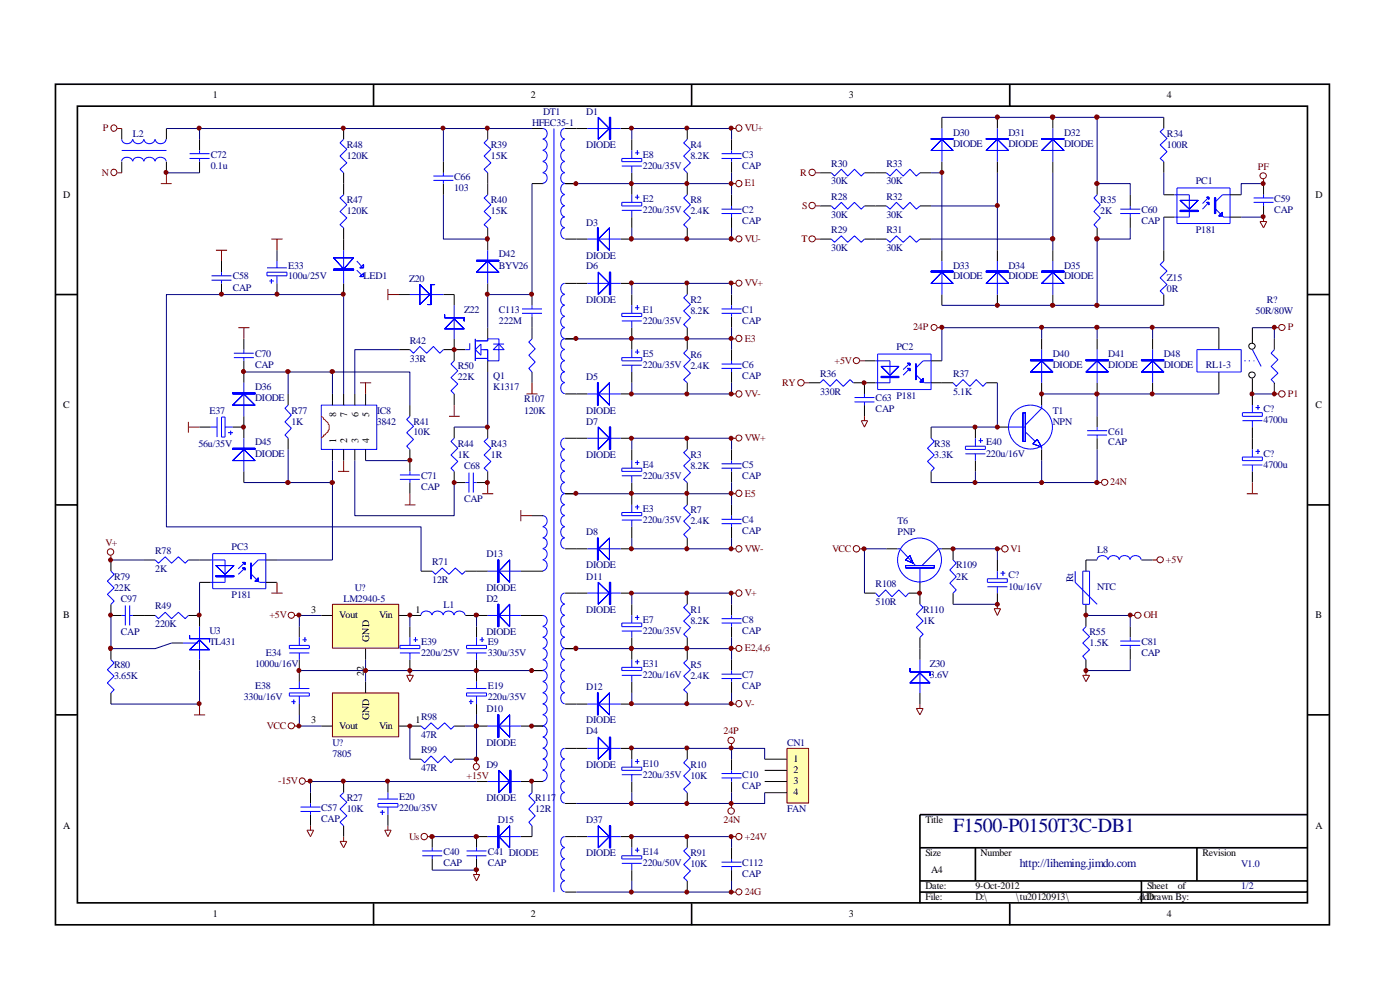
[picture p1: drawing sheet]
<svg xmlns="http://www.w3.org/2000/svg" width="297mm" height="210mm" viewBox="0 0 297 210" stroke-linecap="round" stroke-linejoin="round" font-family="sans-serif">
<defs><g id="words">
<text font-size="4.2" fill="#000080" x="202.2" y="176.4">F1500-P0150T3C-DB1</text>
<text font-size="2.5" fill="#000080" x="216.3" y="183.9">http://liheming.jimdo.com</text>
<g font-size="2.1">
<text x="45.1" y="20.8">1</text>
<text x="112.6" y="20.8">2</text>
<text x="180.1" y="20.8">3</text>
<text x="247.6" y="20.8">4</text>
<text x="13.4" y="41.9">D</text>
<text x="279.1" y="41.9">D</text>
<text x="13.4" y="86.5">C</text>
<text x="71.3" y="88.5" transform="rotate(-90 71.3 88.5)">8</text>
<text x="73.7" y="88.5" transform="rotate(-90 73.7 88.5)">7</text>
<text x="76" y="88.5" transform="rotate(-90 76 88.5)">6</text>
<text x="78.3" y="88.5" transform="rotate(-90 78.3 88.5)">5</text>
<text x="279.1" y="86.5">C</text>
<text x="71.3" y="93.9" transform="rotate(-90 71.3 93.9)">1</text>
<text x="73.7" y="93.9" transform="rotate(-90 73.7 93.9)">2</text>
<text x="76" y="93.9" transform="rotate(-90 76 93.9)">3</text>
<text x="78.3" y="93.9" transform="rotate(-90 78.3 93.9)">4</text>
<text x="13.4" y="131.1">B</text>
<text x="66" y="130">3</text>
<text x="72" y="131.1">Vout</text>
<text x="80.4" y="131.1">Vin</text>
<text x="88.1" y="130">1</text>
<text x="279.1" y="131.1">B</text>
<text x="78.3" y="136.1" transform="rotate(-90 78.3 136.1)">GND</text>
<text x="77.2" y="143.4" transform="rotate(-90 77.2 143.4)">2</text>
<text x="77.2" y="142.2" transform="rotate(-90 77.2 142.2)">2</text>
<text x="66" y="153.4">3</text>
<text x="72" y="154.6">Vout</text>
<text x="78.3" y="152.8" transform="rotate(-90 78.3 152.8)">GND</text>
<text x="80.4" y="154.6">Vin</text>
<text x="88.1" y="153.4">1</text>
<text x="168.3" y="161.6">1</text>
<text x="168.3" y="164">2</text>
<text x="168.3" y="166.4">3</text>
<text x="168.3" y="168.7">4</text>
<text x="13.4" y="175.8">A</text>
<text x="196.3" y="174.6">Title</text>
<text x="279.1" y="175.8">A</text>
<text x="196.3" y="181.6">Size</text>
<text x="197.5" y="185.2">A4</text>
<text x="208" y="181.6">Number</text>
<text x="255.1" y="181.6">Revision</text>
<text x="196.3" y="188.6">Date:</text>
<text x="196.3" y="191">File:</text>
<text x="206.9" y="188.6">9-Oct-2012</text>
<text x="206.9" y="191">D:\</text>
<text x="215.6" y="191">\tu20120913\</text>
<text x="241.2" y="191">.ddDrawn By:</text>
<text x="243.3" y="188.6">Sheet</text>
<text x="243.8" y="191">b</text>
<text x="249.9" y="188.6">of</text>
<text x="45.1" y="194.6">1</text>
<text x="112.6" y="194.6">2</text>
<text x="180.1" y="194.6">3</text>
<text x="247.6" y="194.6">4</text>
</g>
<g font-size="2.1" fill="#800000">
<text x="21.8" y="27.9">P</text>
<text x="158" y="27.9">VU+</text>
<text x="21.6" y="37.3">N</text>
<text x="158" y="39.5">E1</text>
<text x="169.8" y="37.3">R</text>
<text x="266.9" y="36.1">PF</text>
<text x="170.2" y="44.3">S</text>
<text x="158" y="51.3">VU-</text>
<text x="170" y="51.3">T</text>
<text x="158" y="60.7">VV+</text>
<text x="193.7" y="70.1">24P</text>
<text x="273.2" y="70.1">P</text>
<text x="158" y="72.5">E3</text>
<text x="177" y="77.1">+5V</text>
<text x="165.9" y="81.9">RY</text>
<text x="158" y="84.2">VV-</text>
<text x="273.2" y="84.2">P1</text>
<text x="158" y="93.6">VW+</text>
<text x="158" y="105.3">E5</text>
<text x="235.5" y="103">24N</text>
<text x="22.4" y="115.9">V+</text>
<text x="158" y="117.1">VW-</text>
<text x="176.5" y="117.1">VCC</text>
<text x="214.4" y="117.1">V1</text>
<text x="247.3" y="119.4">+5V</text>
<text x="57.1" y="131.1">+5V</text>
<text x="158" y="126.5">V+</text>
<text x="242.7" y="131.1">OH</text>
<text x="158" y="138.2">E2,4,6</text>
<text x="158" y="149.9">V-</text>
<text x="56.6" y="154.6">VCC</text>
<text x="153.5" y="155.8">24P</text>
<text x="59" y="166.4">-15V</text>
<text x="99" y="165.2">+15V</text>
<text x="86.8" y="178.1">Us</text>
<text x="153.5" y="174.6">24N</text>
<text x="158" y="178.1">+24V</text>
<text x="158" y="189.8">24G</text>
</g>
<g font-size="2.1" fill="#000080">
<text x="28.2" y="29">L2</text>
<text x="112.9" y="26.7">HFEC35-1</text>
<text x="115.2" y="24.3">DT1</text>
<text x="124.4" y="24.3">D1</text>
<text x="202.2" y="28.8">D30</text>
<text x="214" y="28.8">D31</text>
<text x="225.7" y="28.8">D32</text>
<text x="247.6" y="29">R34</text>
<text x="44.7" y="33.4">C72</text>
<text x="44.7" y="35.8">0.1u</text>
<text x="73.6" y="31.3">R48</text>
<text x="73.6" y="33.7">120K</text>
<text x="104.1" y="31.3">R39</text>
<text x="104.1" y="33.7">15K</text>
<text x="124.4" y="31.3">DIODE</text>
<text x="136.4" y="33.4">E8</text>
<text x="136.4" y="35.8">220u/35V</text>
<text x="146.5" y="31.3">R4</text>
<text x="146.5" y="33.7">8.2K</text>
<text x="157.5" y="33.4">C3</text>
<text x="157.5" y="35.8">CAP</text>
<text x="176.4" y="35.4">R30</text>
<text x="188" y="35.4">R33</text>
<text x="202.2" y="31.2">DIODE</text>
<text x="214" y="31.2">DIODE</text>
<text x="225.7" y="31.2">DIODE</text>
<text x="247.6" y="31.3">100R</text>
<text x="96.4" y="38.2">C66</text>
<text x="96.4" y="40.6">103</text>
<text x="176.4" y="39.1">30K</text>
<text x="188" y="39.1">30K</text>
<text x="253.7" y="39.1">PC1</text>
<text x="73.6" y="43.1">R47</text>
<text x="73.6" y="45.5">120K</text>
<text x="104.1" y="43.1">R40</text>
<text x="104.1" y="45.5">15K</text>
<text x="124.4" y="47.8">D3</text>
<text x="136.4" y="42.8">E2</text>
<text x="136.4" y="45.2">220u/35V</text>
<text x="146.5" y="43.1">R8</text>
<text x="146.5" y="45.5">2.4K</text>
<text x="157.5" y="45.2">C2</text>
<text x="157.5" y="47.6">CAP</text>
<text x="176.4" y="42.4">R28</text>
<text x="176.4" y="46.1">30K</text>
<text x="188" y="42.4">R32</text>
<text x="188" y="46.1">30K</text>
<text x="233.4" y="43.1">R35</text>
<text x="233.4" y="45.5">2K</text>
<text x="242.1" y="45.2">C60</text>
<text x="242.1" y="47.6">CAP</text>
<text x="270.3" y="42.8">C59</text>
<text x="270.3" y="45.2">CAP</text>
<text x="176.4" y="49.4">R29</text>
<text x="176.4" y="53.2">30K</text>
<text x="188" y="49.4">R31</text>
<text x="188" y="53.2">30K</text>
<text x="253.7" y="49.4">P181</text>
<text x="49.4" y="59.3">C58</text>
<text x="61.1" y="57">E33</text>
<text x="61.1" y="59.3">100u/25V</text>
<text x="77.1" y="59.3">LED1</text>
<text x="86.8" y="59.8">Z20</text>
<text x="105.8" y="54.6">D42</text>
<text x="105.8" y="57">BYV26</text>
<text x="124.4" y="54.9">DIODE</text>
<text x="124.4" y="57.1">D6</text>
<text x="202.2" y="57">D33</text>
<text x="202.2" y="59.3">DIODE</text>
<text x="214" y="57">D34</text>
<text x="214" y="59.3">DIODE</text>
<text x="225.7" y="57">D35</text>
<text x="225.7" y="59.3">DIODE</text>
<text x="247.6" y="59.5">Z15</text>
<text x="49.4" y="61.6">CAP</text>
<text x="124.4" y="64.3">DIODE</text>
<text x="146.5" y="64.3">R2</text>
<text x="247.6" y="61.9">0R</text>
<text x="268.7" y="64.3">R?</text>
<text x="98.5" y="66.4">Z22</text>
<text x="105.8" y="66.4">C113</text>
<text x="105.8" y="68.7">222M</text>
<text x="136.4" y="66.4">E1</text>
<text x="136.4" y="68.7">220u/35V</text>
<text x="146.5" y="66.5">8.2K</text>
<text x="157.5" y="66.4">C1</text>
<text x="157.5" y="68.7">CAP</text>
<text x="266.4" y="66.5">50R/80W</text>
<text x="54.1" y="75.8">C70</text>
<text x="87" y="72.9">R42</text>
<text x="87" y="76.7">33R</text>
<text x="136.4" y="75.8">E5</text>
<text x="146.5" y="75.9">R6</text>
<text x="190.2" y="74.3">PC2</text>
<text x="223.4" y="75.8">D40</text>
<text x="235.1" y="75.8">D41</text>
<text x="246.9" y="75.8">D48</text>
<text x="54.1" y="78.1">CAP</text>
<text x="54.1" y="82.8">D36</text>
<text x="97.1" y="78.3">R50</text>
<text x="97.1" y="80.7">22K</text>
<text x="104.6" y="80.4">Q1</text>
<text x="104.6" y="82.8">K1317</text>
<text x="124.4" y="80.7">D5</text>
<text x="136.4" y="78.1">220u/35V</text>
<text x="146.5" y="78.3">2.4K</text>
<text x="157.5" y="78.1">C6</text>
<text x="157.5" y="80.4">CAP</text>
<text x="174" y="79.9">R36</text>
<text x="174" y="83.7">330R</text>
<text x="202.2" y="79.9">R37</text>
<text x="202.2" y="83.7">5.1K</text>
<text x="223.4" y="78.1">DIODE</text>
<text x="235.1" y="78.1">DIODE</text>
<text x="246.9" y="78.1">DIODE</text>
<text x="255.8" y="78.1">RL1-3</text>
<text x="44.4" y="87.7">E37</text>
<text x="54.1" y="85.1">DIODE</text>
<text x="61.8" y="87.7">R77</text>
<text x="79.9" y="87.7">IC8</text>
<text x="111.2" y="85.3">R107</text>
<text x="111.2" y="87.7">120K</text>
<text x="124.4" y="87.7">DIODE</text>
<text x="185.8" y="85.1">C63 P181</text>
<text x="185.8" y="87.5">CAP</text>
<text x="223.4" y="87.7">T1</text>
<text x="268.1" y="87.5">C?</text>
<text x="268.1" y="89.8">4700u</text>
<text x="42.1" y="94.7">56u/35V</text>
<text x="54.1" y="94.5">D45</text>
<text x="61.8" y="90.1">1K</text>
<text x="79.9" y="90.1">3842</text>
<text x="87.7" y="90.1">R41</text>
<text x="87.7" y="92.4">10K</text>
<text x="97.1" y="94.7">R44</text>
<text x="104.1" y="94.7">R43</text>
<text x="124.4" y="90.1">D7</text>
<text x="198.2" y="94.7">R38</text>
<text x="209.2" y="94.5">E40</text>
<text x="223.4" y="90.1">NPN</text>
<text x="235.1" y="92.2">C61</text>
<text x="235.1" y="94.5">CAP</text>
<text x="54.1" y="96.9">DIODE</text>
<text x="89.3" y="101.6">C71</text>
<text x="97.1" y="97.1">1K</text>
<text x="98.5" y="99.5">C68</text>
<text x="104.1" y="97.1">1R</text>
<text x="124.4" y="97.1">DIODE</text>
<text x="136.4" y="99.2">E4</text>
<text x="136.4" y="101.6">220u/35V</text>
<text x="146.5" y="97.1">R3</text>
<text x="146.5" y="99.5">8.2K</text>
<text x="157.5" y="99.2">C5</text>
<text x="157.5" y="101.6">CAP</text>
<text x="198.2" y="97.1">3.3K</text>
<text x="209.2" y="96.9">220u/16V</text>
<text x="268.1" y="96.9">C?</text>
<text x="268.1" y="99.2">4700u</text>
<text x="89.3" y="103.9">CAP</text>
<text x="98.5" y="106.5">CAP</text>
<text x="124.4" y="113.5">D8</text>
<text x="136.4" y="108.6">E3</text>
<text x="136.4" y="110.9">220u/35V</text>
<text x="146.5" y="108.9">R7</text>
<text x="146.5" y="111.2">2.4K</text>
<text x="157.5" y="110.9">C4</text>
<text x="157.5" y="113.3">CAP</text>
<text x="190.4" y="111.2">T6</text>
<text x="190.4" y="113.5">PNP</text>
<text x="32.9" y="117.5">R78</text>
<text x="49.1" y="116.6">PC3</text>
<text x="91.7" y="119.9">R71</text>
<text x="103.2" y="118.2">D13</text>
<text x="232.7" y="117.3">L8</text>
<text x="24.2" y="122.9">R79</text>
<text x="24.2" y="125.3">22K</text>
<text x="32.9" y="121.2">2K</text>
<text x="75.3" y="125.3">U?</text>
<text x="91.7" y="123.6">12R</text>
<text x="103.2" y="125.3">DIODE</text>
<text x="124.4" y="120.6">DIODE</text>
<text x="124.4" y="122.9">D11</text>
<text x="185.8" y="124.5">R108</text>
<text x="202.9" y="120.6">R109</text>
<text x="202.9" y="122.9">2K</text>
<text x="214" y="122.7">C?</text>
<text x="214" y="125.1">10u/16V</text>
<text x="227.7" y="123.5" transform="rotate(-90 227.7 123.5)">Rt</text>
<text x="232.7" y="125.1">NTC</text>
<text x="25.7" y="127.6">C97</text>
<text x="32.9" y="129.3">R49</text>
<text x="49.1" y="126.9">P181</text>
<text x="72.9" y="127.6">LM2940-5</text>
<text x="94.1" y="129">L1</text>
<text x="103.2" y="127.6">D2</text>
<text x="124.4" y="130">DIODE</text>
<text x="146.5" y="130">R1</text>
<text x="185.8" y="128.4">510R</text>
<text x="195.8" y="130">R110</text>
<text x="25.7" y="134.7">CAP</text>
<text x="32.9" y="133">220K</text>
<text x="44.4" y="134.5">U3</text>
<text x="44.4" y="136.8">TL431</text>
<text x="89.3" y="136.8">E39</text>
<text x="103.2" y="134.7">DIODE</text>
<text x="103.5" y="136.8">E9</text>
<text x="136.4" y="132.1">E7</text>
<text x="136.4" y="134.5">220u/35V</text>
<text x="146.5" y="132.3">8.2K</text>
<text x="157.5" y="132.1">C8</text>
<text x="157.5" y="134.5">CAP</text>
<text x="195.8" y="132.3">1K</text>
<text x="231.1" y="134.7">R55</text>
<text x="231.1" y="137">1.5K</text>
<text x="242.1" y="136.8">C81</text>
<text x="24.2" y="141.7">R80</text>
<text x="54.1" y="141.5">1000u/16V</text>
<text x="56.4" y="139.1">E34</text>
<text x="89.3" y="139.1">220u/25V</text>
<text x="103.5" y="139.1">330u/35V</text>
<text x="136.4" y="141.5">E31</text>
<text x="136.4" y="143.8">220u/16V</text>
<text x="146.5" y="141.7">R5</text>
<text x="157.5" y="143.8">C7</text>
<text x="197.3" y="141.5">Z30</text>
<text x="197.3" y="143.8">3.6V</text>
<text x="242.1" y="139.1">CAP</text>
<text x="24.2" y="144">3.65K</text>
<text x="51.7" y="148.5">330u/16V</text>
<text x="54.1" y="146.1">E38</text>
<text x="103.5" y="146.1">E19</text>
<text x="103.5" y="148.5">220u/35V</text>
<text x="124.4" y="146.4">D12</text>
<text x="146.5" y="144">2.4K</text>
<text x="157.5" y="146.1">CAP</text>
<text x="89.3" y="152.7">R98</text>
<text x="103.2" y="151.1">D10</text>
<text x="124.4" y="153.4">DIODE</text>
<text x="124.4" y="155.8">D4</text>
<text x="70.5" y="158.2">U?</text>
<text x="70.5" y="160.5">7805</text>
<text x="89.3" y="156.5">47R</text>
<text x="89.3" y="159.8">R99</text>
<text x="103.2" y="158.2">DIODE</text>
<text x="167" y="158.2">CN1</text>
<text x="89.3" y="163.6">47R</text>
<text x="103.2" y="162.8">D9</text>
<text x="124.4" y="162.8">DIODE</text>
<text x="136.4" y="162.6">E10</text>
<text x="136.4" y="164.9">220u/35V</text>
<text x="146.5" y="162.8">R10</text>
<text x="146.5" y="165.2">10K</text>
<text x="157.5" y="164.9">C10</text>
<text x="157.5" y="167.3">CAP</text>
<text x="68.2" y="172">C57</text>
<text x="73.6" y="169.9">R27</text>
<text x="73.6" y="172.2">10K</text>
<text x="84.7" y="169.7">E20</text>
<text x="84.7" y="172">220u/35V</text>
<text x="103.2" y="169.9">DIODE</text>
<text x="113.5" y="169.9">R117</text>
<text x="113.5" y="172.2">12R</text>
<text x="167" y="172.2">FAN</text>
<text x="68.2" y="174.3">CAP</text>
<text x="105.6" y="174.6">D15</text>
<text x="124.4" y="174.6">D37</text>
<text x="94.1" y="181.4">C40</text>
<text x="94.1" y="183.7">CAP</text>
<text x="103.5" y="181.4">C41 DIODE</text>
<text x="103.5" y="183.7">CAP</text>
<text x="124.4" y="181.6">DIODE</text>
<text x="136.4" y="181.4">E14</text>
<text x="136.4" y="183.7">220u/50V</text>
<text x="146.5" y="181.6">R91</text>
<text x="146.5" y="184">10K</text>
<text x="157.5" y="183.7">C112</text>
<text x="263.3" y="184">V1.0</text>
<text x="157.5" y="186.1">CAP</text>
<text x="263.3" y="188.6">1/2</text>
</g>
</g></defs>
<g fill="none" stroke="#000" stroke-width=".35">
<path d="M11.8 17.9h270.2v178.3h-270.2zM79.2 17.9v4.6M146.7 17.9v4.6M214.2 17.9v4.6M16.4 22.5h261v169h-261zM11.8 62.5h4.6M277.5 62.5h4.6M11.8 107.1h4.6M277.5 107.1h4.6M11.8 151.6h4.6M277.5 151.6h4.6M195.2 179.8h82.3"/>
<path d="M206.9 179.8v7.1M253.9 179.8v7.1M277.5 172.8h-82.3v18.8M79.2 191.6v4.7M146.7 191.6v4.7M195.2 186.9h82.3M195.2 189.2h82.3M214.2 191.6v4.7M242.1 186.9v4.7"/>
</g>
<g fill="none" stroke="#000" stroke-width=".21">
<path d="M25.8 27.3v2.2M25.8 34.3v2.4M35.3 27.3v2.2M35.3 34.3v2.4M42.3 29.5v2.4M42.3 34.3v2.4M72.9 27.3v2.2M72.9 36.7v4.6M94.1 34.3v2.4M94.1 38.9v2.4M103.5 27.3v2.2M103.5 36.7v4.6"/>
<path d="M112.9 38.9h2.3M112.9 27.3h2.3M119.9 38.9h2.4M119.9 27.3h4.7M131.7 27.3h2.3M134 29.5v2.4M134 36.7v4.6M145.8 27.3v2.2M145.8 36.7v4.6M155.2 29.5v2.4M155.2 34.3v2.4M47 55.4v2.3"/>
<path d="M58.8 53.1v2.3M72.9 48.3v4.8M103.5 48.3v4.8M119.9 50.7h4.7M131.7 50.7h2.3M134 46.1v2.2M145.8 48.3v2.4M155.2 41.3v2.4M155.2 46.1v2.2M47 60.1v2.4M51.7 71.9v2.3M51.7 76.5v4.7"/>
<path d="M58.8 60.1v2.4M72.9 60.1v2.4M84.7 74.2h2.3M84.7 62.5h2.3M94.1 74.2h4.6M94.1 62.5h2.3v2.3M96.4 71.9v4.6M103.5 60.1v2.4M103.5 69.5v2.4M103.5 76.5v2.4M119.9 60.1h4.7M119.9 71.9h2.4"/>
<path d="M131.7 60.1h2.3M134 62.5v2.3M134 69.5v4.7M134 78.9v2.3M145.8 60.1v2.4M145.8 69.5v4.7M155.2 62.5v2.3M155.2 67.1v2.4M155.2 74.2v2.3M155.2 78.9v2.3M42.3 90.6h2.4M49.4 90.6h2.3"/>
<path d="M51.7 88.3v4.7M51.7 100v2.4M61.1 83.6v2.3M61.1 93v2.3M70.5 83.6v2.3M70.5 95.3v2.4M72.9 83.6v2.3M72.9 95.3v2.4M75.3 83.6v2.3M75.3 95.3v2.4M77.6 83.6v2.3M77.6 95.3v2.4"/>
<path d="M87 85.9v2.4M87 95.3v4.7M96.4 83.6v2.3M96.4 90.6v2.4M96.4 100v2.4h2.3M103.5 90.6v2.4M103.5 100v2.4h-2.4M119.9 83.6h4.7M119.9 93h4.7M131.7 83.6h2.3M131.7 93h2.3M134 95.3v2.4"/>
<path d="M145.8 81.2v2.4M145.8 93v2.3M155.2 95.3v2.4M155.2 100v2.4M23.5 118.8v2.4M30.6 118.8h2.3M40 118.8h4.7M56.4 118.8h2.4M87 102.4v2.3M112.9 109.4h2.3M119.9 104.7h2.4M119.9 116.4h4.7"/>
<path d="M131.7 116.4h2.3M134 102.4v4.7M134 111.8v2.3M145.8 102.4v4.7M145.8 114.1v2.3M155.2 107.1v2.3M155.2 111.8v2.3M23.5 128.2v2.4h2.3M23.5 137.6v2.4M28.2 130.6h4.7M36.4 136.4h2.4M40 130.6h2.3v2.3"/>
<path d="M42.3 140v2.2M42.3 123.5h2.4M56.4 123.5h2.4M87 130.6h2.3M89.3 121.2h2.4M98.7 121.2h4.8M98.7 130.6h4.8M110.5 121.2h4.7M110.5 130.6h4.7M119.9 125.8h4.7M119.9 137.6h2.4M131.7 125.8h2.3"/>
<path d="M134 128.2v2.4M134 135.2v4.8M145.8 125.8v2.4M145.8 135.2v4.8M155.2 128.2v2.4M155.2 132.9v2.3M155.2 140v2.2M23.5 147v2.4M101.1 154h2.4M110.5 154h4.7M112.9 142.2h2.3M119.9 158.7h4.7"/>
<path d="M119.9 149.4h4.7M131.7 158.7h2.3M131.7 149.4h2.3M134 144.6v2.4M145.8 147v2.4M155.2 144.6v2.4M101.1 177.5h2.4M101.1 165.8h2.4M110.5 177.5h2.4M110.5 165.8h4.7M119.9 177.5h4.7M119.9 170.4h2.4"/>
<path d="M131.7 177.5h2.3M119.9 189.2h2.4"/>
</g>
<g fill="none" stroke="#00f" stroke-width=".21">
<path d="M25.8 34.2a1.19 1.19 0 0 1 1.2-.8 1.19 1.19 0 0 1 1.1 .8M25.8 29.5a1.17 1.17 0 0 0 1.2 1 1.17 1.17 0 0 0 1.1-1M25.8 31.9h9.5M28.2 34.2a1.19 1.19 0 0 1 1.1-.8 1.19 1.19 0 0 1 1.2 .8M28.2 29.5a1.17 1.17 0 0 0 1.1 1 1.17 1.17 0 0 0 1.2-1M30.6 34.2a1.19 1.19 0 0 1 1.1-.8 1.19 1.19 0 0 1 1.2 .8M30.6 29.5a1.17 1.17 0 0 0 1.1 1 1.17 1.17 0 0 0 1.2-1M32.9 34.2a1.19 1.19 0 0 1 1.2-.8 1.19 1.19 0 0 1 1.1 .8M32.9 29.5a1.17 1.17 0 0 0 1.2 1 1.17 1.17 0 0 0 1.1-1M40.2 32.6h4.2M40.2 33.6h4.2M42.3 31.9v.7"/>
<path d="M42.3 33.6v.7M72.9 29.5l-.8 .8 1.5 1.4-1.5 1.4 1.5 1.4-1.5 1.4 .8 .8M91.9 37.3h4.3M91.9 38.3h4.3M94.1 36.7v.6M94.1 38.3v.6M103.5 29.5l-.8 .8 1.4 1.4-1.4 1.4 1.4 1.4-1.4 1.4 .8 .8M115.1 36.7a1.11 1.11 0 0 1 1 1.1 1.11 1.11 0 0 1-1 1.1M115.1 34.3a1.17 1.17 0 0 1 1 1.1 1.17 1.17 0 0 1-1 1.2M115.1 31.9a1.17 1.17 0 0 1 1 1.2 1.17 1.17 0 0 1-1 1.1M115.1 29.5a1.17 1.17 0 0 1 1 1.2 1.17 1.17 0 0 1-1 1.1M115.1 27.3a1.11 1.11 0 0 1 1 1.1 1.11 1.11 0 0 1-1 1.1"/>
<path d="M117.5 27.3v161.9M119.8 27.3a1.14 1.14 0 0 0-.8 1.1 1.14 1.14 0 0 0 .8 1.1M119.8 29.5a1.19 1.19 0 0 0-.8 1.2 1.19 1.19 0 0 0 .8 1.1M119.8 31.9a1.19 1.19 0 0 0-.8 1.2 1.19 1.19 0 0 0 .8 1.1M119.8 34.3a1.19 1.19 0 0 0-.8 1.1 1.19 1.19 0 0 0 .8 1.2M119.8 36.7a1.14 1.14 0 0 0-.8 1.1 1.14 1.14 0 0 0 .8 1.1M119.8 38.9a1.19 1.19 0 0 0-.8 1.2 1.19 1.19 0 0 0 .8 1.1M124.6 27.3h7.1M131.9 33.6h4.2v.7h-4.2zM131.9 35.2h4.2M134 31.9v1.7M134 35.2v1.5"/>
<path d="M134.7 32.4h.9M135.2 31.9v1M145.8 29.5l-.8 .8 1.5 1.4-1.5 1.4 1.5 1.4-1.5 1.4 .8 .8M153.1 32.6h4.2M153.1 33.6h4.2M155.2 31.9v.7M155.2 33.6v.7M44.9 58.5h4.2M44.9 59.4h4.2M47 57.7v.8M47 59.4v.7M56.6 57.7h4.3v.8h-4.3z"/>
<path d="M56.6 56.8h4.3M57.1 59.6h1M57.6 59.2v.9M58.8 55.4v1.4M58.8 58.5v1.6M72.9 41.3l-.8 .7 1.5 1.4-1.5 1.5 1.5 1.3-1.5 1.5 .8 .6M72.9 53.1v7M75.7 57.3l.9 1M75.7 55.4l.9 1M103.5 41.3l-.8 .7 1.4 1.4-1.4 1.5 1.4 1.3-1.4 1.5 .8 .6M103.5 53.1v7M119.8 41.3a1.19 1.19 0 0 0-.8 1.2 1.19 1.19 0 0 0 .8 1.1"/>
<path d="M119.8 43.7a1.19 1.19 0 0 0-.8 1.1 1.19 1.19 0 0 0 .8 1.2M119.8 46.1a1.14 1.14 0 0 0-.8 1.1 1.14 1.14 0 0 0 .8 1.1M119.8 48.3a1.19 1.19 0 0 0-.8 1.2 1.19 1.19 0 0 0 .8 1.1M124.6 50.7h7.1M131.9 42.9h4.2v.8h-4.2zM131.9 44.6h4.2M134 41.3v1.6M134 44.6v1.5M134.7 41.8h.9M135.2 41.3v.9M145.8 41.3l-.8 .7 1.5 1.4-1.5 1.5 1.5 1.3-1.5 1.5 .8 .6M153.1 44.4h4.2"/>
<path d="M153.1 45.3h4.2M155.2 43.7v.7M155.2 45.3v.8M49.6 74.9h4.2M49.6 75.9h4.2M51.7 74.2v.7M51.7 75.9v.6M87 74.2l.7 .7 1.4-1.4 1.4 1.4 1.4-1.4 1.4 1.4 .8-.7M87 62.5h7.1M96.4 76.5l-.7 .7 1.4 1.5-1.4 1.4 1.4 1.3-1.4 1.5 .7 .7M96.4 64.8v7.1M99.7 72.8v1.4h-1"/>
<path d="M100.8 72.3h2.7v-.4h2.3v4.6h-2.3v-2.3h-1.5M100.8 71.9v4.6M100.8 76h2.7M100.8 74.2l1.2-1.2v2.4zM104.6 73h2.3M105.8 73l1.1 1.2h-2.3zM119.8 60.1a1.19 1.19 0 0 0-.8 1.2 1.19 1.19 0 0 0 .8 1.1M119.8 62.5a1.14 1.14 0 0 0-.8 1.1 1.14 1.14 0 0 0 .8 1.1M119.8 64.8a1.19 1.19 0 0 0-.8 1.1 1.19 1.19 0 0 0 .8 1.2M119.8 67.1a1.19 1.19 0 0 0-.8 1.2 1.19 1.19 0 0 0 .8 1.1M119.8 69.5a1.19 1.19 0 0 0-.8 1.2 1.19 1.19 0 0 0 .8 1.1M119.8 71.9a1.14 1.14 0 0 0-.8 1.1 1.14 1.14 0 0 0 .8 1.1"/>
<path d="M119.8 74.2a1.19 1.19 0 0 0-.8 1.1 1.19 1.19 0 0 0 .8 1.2M119.8 76.5a1.19 1.19 0 0 0-.8 1.2 1.19 1.19 0 0 0 .8 1.1M119.8 78.9a1.14 1.14 0 0 0-.8 1.1 1.14 1.14 0 0 0 .8 1.1M124.6 60.1h7.1M131.9 75.9h4.2v.6h-4.2zM131.9 66.5h4.2v.6h-4.2zM131.9 68.1h4.2M131.9 77.5h4.2M134 64.8v1.7M134 68.1v1.4M134 74.2v1.7M134 77.5v1.4"/>
<path d="M134.7 65.3h.9M134.7 74.7h.9M135.2 64.8v.9M135.2 74.2v.9M145.8 62.5l-.8 .7 1.5 1.4-1.5 1.4 1.5 1.4-1.5 1.4 .8 .7M145.8 74.2l-.8 .7 1.5 1.4-1.5 1.4 1.5 1.5-1.5 1.3 .8 .7M153.1 66.5h4.2M153.1 65.5h4.2M153.1 77.2h4.2M153.1 78.1h4.2M155.2 64.8v.7M155.2 66.5v.6"/>
<path d="M155.2 76.5v.7M155.2 78.1v.8M44.7 90.6h1.4M46.1 88.5v4.2M47 88.5h.8v4.2h-.8zM47.8 90.6h1.6M48.4 91.8h1M48.9 91.4v.9M51.7 81.2v7.1M51.7 93v7M61.1 85.9l-.6 .7 1.3 1.5-1.3 1.4 1.3 1.3-1.3 1.5 .6 .7M68.2 85.9h11.7v9.4h-11.7z"/>
<path d="M87 88.3l-.7 .7 1.4 1.4-1.4 1.4 1.4 1.4-1.4 1.5 .7 .6M87 100v.8M96.4 93l-.7 .6 1.4 1.5-1.4 1.4 1.4 1.4-1.4 1.4 .7 .7M103.5 93l-.8 .6 1.4 1.5-1.4 1.4 1.4 1.4-1.4 1.4 .8 .7M119.8 81.2a1.19 1.19 0 0 0-.8 1.1 1.19 1.19 0 0 0 .8 1.2M119.8 93a1.19 1.19 0 0 0-.8 1.1 1.19 1.19 0 0 0 .8 1.1M119.8 95.3a1.19 1.19 0 0 0-.8 1.2 1.19 1.19 0 0 0 .8 1.1M119.8 97.7a1.14 1.14 0 0 0-.8 1.1 1.14 1.14 0 0 0 .8 1.1M119.8 100a1.19 1.19 0 0 0-.8 1.1 1.19 1.19 0 0 0 .8 1.2M124.6 83.6h7.1M124.6 93h7.1M131.9 99.3h4.2v.7h-4.2z"/>
<path d="M134 97.7v1.6M134.7 98.1h.9M135.2 97.7v.9M145.8 95.3l-.8 .7 1.5 1.5-1.5 1.3 1.5 1.4-1.5 1.5 .8 .7M153.1 99.3h4.2M153.1 98.4h4.2M155.2 97.7v.7M155.2 99.3v.7M32.9 118.8l.7 .7 1.5-1.4 1.3 1.4 1.4-1.4 1.5 1.4 .7-.7M44.7 118.8h3.1v4.7h-3.1M45.1 117.4h11.3v7.5h-11.3zM52 119.3l-1.5 1.3"/>
<path d="M56.4 118.8h-1.6l-1.5 1.4M84.8 100.8h4.3M84.8 101.7h4.3M87 101.7v.7M98.7 102.4h.8M99.5 100.2v4.3M100.4 102.4h.7M100.4 100.2v4.3M115.1 118.8a1.17 1.17 0 0 1 1 1.1 1.17 1.17 0 0 1-1 1.2M115.1 116.4a1.17 1.17 0 0 1 1 1.2 1.17 1.17 0 0 1-1 1.1M115.1 114.1a1.11 1.11 0 0 1 1 1.1 1.11 1.11 0 0 1-1 1.1M115.1 111.8a1.17 1.17 0 0 1 1 1.1 1.17 1.17 0 0 1-1 1.1"/>
<path d="M115.1 109.4a1.17 1.17 0 0 1 1 1.1 1.17 1.17 0 0 1-1 1.2M119.8 102.4a1.19 1.19 0 0 0-.8 1.1 1.19 1.19 0 0 0 .8 1.1M119.8 104.7a1.19 1.19 0 0 0-.8 1.2 1.19 1.19 0 0 0 .8 1.1M119.8 107.1a1.14 1.14 0 0 0-.8 1.1 1.14 1.14 0 0 0 .8 1.1M119.8 109.4a1.19 1.19 0 0 0-.8 1.1 1.19 1.19 0 0 0 .8 1.2M119.8 111.8a1.19 1.19 0 0 0-.8 1.1 1.19 1.19 0 0 0 .8 1.1M119.8 114.1a1.14 1.14 0 0 0-.8 1.1 1.14 1.14 0 0 0 .8 1.1M124.6 116.4h7.1M131.9 108.7h4.2v.7h-4.2zM131.9 100.9h4.2M131.9 110.3h4.2M134 100.9v1.5"/>
<path d="M134 107.1v1.6M134 110.3v1.5M134.7 107.5h.9M135.2 107.1v.9M145.8 107.1l-.8 .7 1.5 1.3-1.5 1.5 1.5 1.4-1.5 1.4 .8 .7M153.1 110.2h4.2M153.1 111.1h4.2M155.2 109.4v.8M155.2 111.1v.7M23.5 121.2l.7 .6-1.4 1.5 1.4 1.4-1.4 1.4 1.4 1.4-.7 .7M23.5 140l.7 .6-1.4 1.5 1.4 1.3-1.4 1.5 1.4 1.4-.7 .7M25.8 130.6h.8"/>
<path d="M26.6 128.4v4.3M27.5 130.6h.7M27.5 128.4v4.3M32.9 130.6l.7 .6 1.5-1.3 1.3 1.3 1.4-1.3 1.5 1.3 .7-.6M38.8 136.4h3.3M42.3 132.9v7.1M52 120.5l-1.5 1.3M53.3 121.8l1.7 1.7h1.4M89.3 130.5a1.19 1.19 0 0 1 1.2-.9 1.19 1.19 0 0 1 1.1 .9M91.7 121.2l.7 .6 1.4-1.3 1.4 1.3 1.4-1.3 1.4 1.3 .7-.6M91.7 130.5a1.19 1.19 0 0 1 1.1-.9 1.19 1.19 0 0 1 1.2 .9M94.1 130.5a1.14 1.14 0 0 1 1.1-.9 1.14 1.14 0 0 1 1.1 .9"/>
<path d="M96.4 130.5a1.19 1.19 0 0 1 1.1-.9 1.19 1.19 0 0 1 1.1 .9M103.5 130.6h7M103.5 121.2h7M115.1 140a1.11 1.11 0 0 1 1 1.1 1.11 1.11 0 0 1-1 1.1M115.1 137.6a1.17 1.17 0 0 1 1 1.1 1.17 1.17 0 0 1-1 1.2M115.1 135.2a1.17 1.17 0 0 1 1 1.2 1.17 1.17 0 0 1-1 1.1M115.1 132.9a1.11 1.11 0 0 1 1 1.1 1.11 1.11 0 0 1-1 1.1M115.1 130.6a1.17 1.17 0 0 1 1 1.1 1.17 1.17 0 0 1-1 1.1M119.8 125.8a1.19 1.19 0 0 0-.8 1.2 1.19 1.19 0 0 0 .8 1.1M119.8 128.2a1.19 1.19 0 0 0-.8 1.1 1.19 1.19 0 0 0 .8 1.2M119.8 130.6a1.19 1.19 0 0 0-.8 1.1 1.19 1.19 0 0 0 .8 1.1M119.8 132.9a1.14 1.14 0 0 0-.8 1.1 1.14 1.14 0 0 0 .8 1.1"/>
<path d="M119.8 135.2a1.19 1.19 0 0 0-.8 1.2 1.19 1.19 0 0 0 .8 1.1M119.8 137.6a1.19 1.19 0 0 0-.8 1.1 1.19 1.19 0 0 0 .8 1.2M119.8 140a1.14 1.14 0 0 0-.8 1.1 1.14 1.14 0 0 0 .8 1.1M124.6 125.8h7.1M131.9 132.2h4.2v.7h-4.2zM131.9 133.9h4.2M134 130.6v1.6M134 133.9v1.3M134 140v1.6M134.7 131h.9M135.2 130.6v.9M135.2 140v.9"/>
<path d="M145.8 128.2l-.8 .7 1.5 1.4-1.5 1.4 1.5 1.4-1.5 1.4 .8 .7M145.8 140l-.8 .6 1.5 1.5-1.5 1.3 1.5 1.5-1.5 1.4 .8 .7M153.1 132.2h4.2M153.1 131.2h4.2M155.2 130.6v.6M155.2 132.2v.7M103.5 154h7M115.1 151.6a1.17 1.17 0 0 1 1 1.2 1.17 1.17 0 0 1-1 1.1M115.1 149.4a1.11 1.11 0 0 1 1 1.1 1.11 1.11 0 0 1-1 1.1M115.1 147a1.17 1.17 0 0 1 1 1.1 1.17 1.17 0 0 1-1 1.2M115.1 144.6a1.17 1.17 0 0 1 1 1.2 1.17 1.17 0 0 1-1 1.1M115.1 142.2a1.17 1.17 0 0 1 1 1.2 1.17 1.17 0 0 1-1 1.1"/>
<path d="M115.1 158.7a1.11 1.11 0 0 1 1 1.2 1.11 1.11 0 0 1-1 1.1M115.1 156.4a1.17 1.17 0 0 1 1 1.1 1.17 1.17 0 0 1-1 1.2M115.1 154a1.17 1.17 0 0 1 1 1.2 1.17 1.17 0 0 1-1 1.1M119.8 158.7a1.14 1.14 0 0 0-.8 1.2 1.14 1.14 0 0 0 .8 1.1M119.8 142.2a1.19 1.19 0 0 0-.8 1.2 1.19 1.19 0 0 0 .8 1.1M119.8 144.6a1.19 1.19 0 0 0-.8 1.2 1.19 1.19 0 0 0 .8 1.1M119.8 147a1.19 1.19 0 0 0-.8 1.1 1.19 1.19 0 0 0 .8 1.2M124.6 149.4h7.1M124.6 158.7h7.1M131.9 141.6h4.2v.6h-4.2zM131.9 143.3h4.2M134 143.3v1.3"/>
<path d="M134.7 140.4h.9M153.1 143h4.2M153.1 143.9h4.2M155.2 142.2v.8M155.2 143.9v.7M103.5 177.5h7M103.5 165.8h7M115.1 163.4a1.17 1.17 0 0 1 1 1.1 1.17 1.17 0 0 1-1 1.2M115.1 161a1.17 1.17 0 0 1 1 1.2 1.17 1.17 0 0 1-1 1.1M119.8 177.5a1.19 1.19 0 0 0-.8 1.1 1.19 1.19 0 0 0 .8 1.1M119.8 179.8a1.19 1.19 0 0 0-.8 1.2 1.19 1.19 0 0 0 .8 1.1M119.8 161a1.19 1.19 0 0 0-.8 1.2 1.19 1.19 0 0 0 .8 1.1"/>
<path d="M119.8 163.4a1.19 1.19 0 0 0-.8 1.1 1.19 1.19 0 0 0 .8 1.2M119.8 165.8a1.19 1.19 0 0 0-.8 1.1 1.19 1.19 0 0 0 .8 1.2M119.8 168.1a1.14 1.14 0 0 0-.8 1.1 1.14 1.14 0 0 0 .8 1.1M124.6 177.5h7.1M119.8 182.2a1.19 1.19 0 0 0-.8 1.1 1.19 1.19 0 0 0 .8 1.2M119.8 184.6a1.14 1.14 0 0 0-.8 1.1 1.14 1.14 0 0 0 .8 1.1M119.8 186.9a1.19 1.19 0 0 0-.8 1.1 1.19 1.19 0 0 0 .8 1.1"/>
</g>
<path d="M68.2 88.3l.5 .4v.3a1.74 1.74 0 0 1 1.2 1.6 1.74 1.74 0 0 1-1.2 1.7v.2l-.5 .5" fill="none" stroke="#f00" stroke-width=".21"/>
<g fill="none" stroke="#800000" stroke-width=".21">
<path d="M24.9 27.3h.9M24.9 36.7h.9M34.1 38.9h2.3M35.3 36.7v2.2M155.2 27.3h.9M155.2 38.9h.9M45.8 53.1h2.4M47 53.1v2.3M57.6 50.7h2.3M58.8 50.7v2.4M155.2 50.7h.9M50.5 69.5h2.4"/>
<path d="M51.7 69.5v2.4M82.3 61.3v2.4M82.3 62.5h2.4M155.2 60.1h.9M155.2 71.9h.9M40 89.5v2.3M40 90.6h2.3M71.7 100h2.4M72.9 97.7v2.3M76.4 81.2h2.3M77.6 81.2v2.4M95.2 88.3h2.3"/>
<path d="M96.4 85.9v2.4M155.2 83.6h.9M155.2 93h.9M23.5 117.9v.9M85.9 107.1h2.2M87 104.7v2.4M102.3 104.7h2.3M103.5 102.4v2.3M155.2 104.7h.9M155.2 116.4h.9M57.6 125.8h2.3M58.8 123.5v2.3"/>
<path d="M155.2 125.8h.9M155.2 137.6h.9M41.1 151.6h2.4M42.3 149.4v2.2M155.2 149.4h.9"/>
<circle cx="24.1" cy="27.2" r=".66"/>
<circle cx="24.1" cy="36.6" r=".66"/>
<circle cx="156.7" cy="38.9" r=".66"/>
<circle cx="156.7" cy="27.2" r=".66"/>
<circle cx="156.8" cy="50.7" r=".64"/>
<circle cx="156.7" cy="71.8" r=".66"/>
<circle cx="156.8" cy="60.1" r=".64"/>
<circle cx="156.7" cy="83.5" r=".66"/>
<circle cx="156.8" cy="92.9" r=".64"/>
<circle cx="23.4" cy="117.1" r=".68"/>
<circle cx="156.7" cy="104.6" r=".66"/>
<circle cx="156.7" cy="116.4" r=".66"/>
<circle cx="156.7" cy="125.8" r=".66"/>
<circle cx="156.8" cy="137.5" r=".64"/>
<circle cx="156.7" cy="149.2" r=".66"/>
</g>
<path d="M101.1 55.2v.2h4.7v-.2zM101.1 55.2v.2h4.7v-.2z" fill="#00f" stroke="#00f" stroke-width=".21"/>
<g fill="#00f" stroke="#00f" stroke-width=".21">
<path d="M101.1 57.7l2.4-2.3 2.3 2.3zM101.1 57.7l2.4-2.3 2.3 2.3z" fill-rule="evenodd"/>
<path d="M94.3 66.7v.7h4.2v.7v-.7h-4.2zM94.3 66.7v.7h4.2v.7v-.7h-4.2z" fill-rule="evenodd"/>
<path d="M96.4 67.6l2.1 2.2h-4.2zM96.4 67.6l2.1 2.2h-4.2z" fill-rule="evenodd"/>
<path d="M91.4 60.4v4.2h-.6h.6v-4.2h.8zM91.4 60.4v4.2h-.6h.6v-4.2h.8z" fill-rule="evenodd"/>
<path d="M89.1 60.4l2.1 2.1-2.1 2.1zM89.1 60.4l2.1 2.1-2.1 2.1z" fill-rule="evenodd"/>
<path d="M70.8 54.7h4.2l-2.1 2.4zM70.8 54.7h4.2l-2.1 2.4z" fill-rule="evenodd"/>
<path d="M70.8 57.1h4.2v.2h-4.2zM70.8 57.1h4.2v.2h-4.2z" fill-rule="evenodd"/>
<path d="M76.4 58.7l.7-.7v.7zM76.4 58.7l.7-.7v.7z" fill-rule="evenodd"/>
<path d="M76.4 56.8l.7-.7v.7zM76.4 56.8l.7-.7v.7z" fill-rule="evenodd"/>
<path d="M45.8 120h3.8l-1.8 1.8zM45.8 120h3.8l-1.8 1.8z" fill-rule="evenodd"/>
<path d="M45.8 122.1h3.8v.2h-3.8zM45.8 122.1h3.8v.2h-3.8z" fill-rule="evenodd"/>
<path d="M51.5 119.3l.5 .4v-.4zM51.5 119.3l.5 .4v-.4z" fill-rule="evenodd"/>
<path d="M51.5 120.5l.5 .4v-.4zM51.5 120.5l.5 .4v-.4z" fill-rule="evenodd"/>
<path d="M53.2 119.5v3.3h.1v-3.3zM53.2 119.5v3.3h.1v-3.3z" fill-rule="evenodd"/>
<path d="M54.8 122.6v.7h-.7zM54.8 122.6v.7h-.7z" fill-rule="evenodd"/>
<path d="M49.4 83.3v.3h4.7v-.3zM49.4 83.3v.3h4.7v-.3z" fill-rule="evenodd"/>
<path d="M49.4 85.9l2.3-2.3 2.4 2.3zM49.4 85.9l2.3-2.3 2.4 2.3z" fill-rule="evenodd"/>
<path d="M49.4 95.1v.2h4.7v-.2zM49.4 95.1v.2h4.7v-.2z" fill-rule="evenodd"/>
<path d="M49.4 97.7l2.3-2.4 2.4 2.4zM49.4 97.7l2.3-2.4 2.4 2.4z" fill-rule="evenodd"/>
<path d="M40.2 134.8v.7h4.2v.6v-.6h-4.2zM40.2 134.8v.7h4.2v.6v-.6h-4.2z" fill-rule="evenodd"/>
<path d="M42.3 135.7l2.1 2.1h-4.2zM42.3 135.7l2.1 2.1h-4.2z" fill-rule="evenodd"/>
<path d="M105.6 118.8v4.7h.2v-4.7zM105.6 118.8v4.7h.2v-4.7z" fill-rule="evenodd"/>
<path d="M108.1 118.8v4.7l-2.3-2.3zM108.1 118.8v4.7l-2.3-2.3z" fill-rule="evenodd"/>
<path d="M129.3 24.9v4.6h.2v-4.6zM129.3 24.9v4.6h.2v-4.6z" fill-rule="evenodd"/>
<path d="M126.9 24.9l2.4 2.4-2.4 2.2zM126.9 24.9l2.4 2.4-2.4 2.2z" fill-rule="evenodd"/>
<path d="M126.7 48.3v4.8h.2v-4.8zM126.7 48.3v4.8h.2v-4.8z" fill-rule="evenodd"/>
<path d="M126.9 50.7l2.4-2.4v4.8zM126.9 50.7l2.4-2.4v4.8z" fill-rule="evenodd"/>
<path d="M129.3 57.7v4.8h.2v-4.8zM129.3 57.7v4.8h.2v-4.8z" fill-rule="evenodd"/>
<path d="M126.9 57.7l2.4 2.4-2.4 2.4zM126.9 57.7l2.4 2.4-2.4 2.4z" fill-rule="evenodd"/>
<path d="M126.7 81.2v4.7h.2v-4.7zM126.7 81.2v4.7h.2v-4.7z" fill-rule="evenodd"/>
<path d="M126.9 83.6l2.4-2.4v4.7zM126.9 83.6l2.4-2.4v4.7z" fill-rule="evenodd"/>
<path d="M129.3 90.6v4.7h.2v-4.7zM129.3 90.6v4.7h.2v-4.7z" fill-rule="evenodd"/>
<path d="M126.9 90.6l2.4 2.4-2.4 2.3zM126.9 90.6l2.4 2.4-2.4 2.3z" fill-rule="evenodd"/>
<path d="M126.7 114.1v4.7h.2v-4.7zM126.7 114.1v4.7h.2v-4.7z" fill-rule="evenodd"/>
<path d="M126.9 116.4l2.4-2.3v4.7zM126.9 116.4l2.4-2.3v4.7z" fill-rule="evenodd"/>
<path d="M129.3 123.5v4.7h.2v-4.7zM129.3 123.5v4.7h.2v-4.7z" fill-rule="evenodd"/>
<path d="M126.9 123.5l2.4 2.3-2.4 2.4zM126.9 123.5l2.4 2.3-2.4 2.4z" fill-rule="evenodd"/>
<path d="M126.7 147v4.6h.2v-4.6zM126.7 147v4.6h.2v-4.6z" fill-rule="evenodd"/>
<path d="M129.3 147v4.6l-2.4-2.2zM129.3 147v4.6l-2.4-2.2z" fill-rule="evenodd"/>
<path d="M129.3 156.4v4.6h.2v-4.6zM129.3 156.4v4.6h.2v-4.6z" fill-rule="evenodd"/>
<path d="M126.9 156.4l2.4 2.3-2.4 2.3zM126.9 156.4l2.4 2.3-2.4 2.3z" fill-rule="evenodd"/>
<path d="M129.3 175.2v4.6h.2v-4.6zM129.3 175.2v4.6h.2v-4.6z" fill-rule="evenodd"/>
<path d="M126.9 175.2l2.4 2.3-2.4 2.3zM126.9 175.2l2.4 2.3-2.4 2.3z" fill-rule="evenodd"/>
<path d="M105.6 128.2v4.7h.2v-4.7zM105.6 128.2v4.7h.2v-4.7z" fill-rule="evenodd"/>
<path d="M108.1 128.2v4.7l-2.3-2.3zM108.1 128.2v4.7l-2.3-2.3z" fill-rule="evenodd"/>
<path d="M105.6 151.6v4.8h.2v-4.8zM105.6 151.6v4.8h.2v-4.8z" fill-rule="evenodd"/>
<path d="M108.1 151.6v4.8l-2.3-2.4zM108.1 151.6v4.8l-2.3-2.4z" fill-rule="evenodd"/>
<path d="M108.1 163.4v4.7h.3v-4.7zM108.1 163.4v4.7h.3v-4.7z" fill-rule="evenodd"/>
<path d="M105.8 163.4l2.3 2.4-2.3 2.3zM105.8 163.4l2.3 2.4-2.3 2.3z" fill-rule="evenodd"/>
<path d="M105.6 175.2v4.6h.2v-4.6zM105.6 175.2v4.6h.2v-4.6z" fill-rule="evenodd"/>
<path d="M105.8 177.5l2.3-2.3v4.6zM105.8 177.5l2.3-2.3v4.6z" fill-rule="evenodd"/>
</g>
<g fill="#800000" stroke="#800000" stroke-width=".21">
<circle cx="96.4" cy="74.2" r=".42"/>
<circle cx="103.4" cy="62.4" r=".42"/>
<circle cx="103.4" cy="27.2" r=".42"/>
<circle cx="103.4" cy="90.6" r=".42"/>
<circle cx="103.4" cy="102.4" r=".42"/>
<circle cx="103.4" cy="50.7" r=".45"/>
<circle cx="94" cy="27.2" r=".42"/>
<circle cx="42.2" cy="27.2" r=".42"/>
<circle cx="35.2" cy="36.6" r=".42"/>
<circle cx="72.8" cy="27.2" r=".42"/>
<circle cx="87" cy="97.6" r=".42"/>
<circle cx="96.4" cy="102.4" r=".42"/>
<circle cx="51.6" cy="90.6" r=".42"/>
<circle cx="70.5" cy="78.8" r=".45"/>
<circle cx="51.6" cy="78.8" r=".42"/>
<circle cx="61.1" cy="102.4" r=".45"/>
<circle cx="61.1" cy="78.8" r=".45"/>
<circle cx="72.8" cy="62.4" r=".42"/>
<circle cx="47" cy="62.4" r=".42"/>
<circle cx="58.8" cy="62.4" r=".42"/>
<circle cx="70.5" cy="102.4" r=".45"/>
<circle cx="122.2" cy="38.9" r=".42"/>
<circle cx="133.9" cy="38.9" r=".42"/>
<circle cx="145.7" cy="38.9" r=".42"/>
<circle cx="155.1" cy="38.9" r=".42"/>
<circle cx="155.1" cy="50.7" r=".45"/>
<circle cx="133.9" cy="50.7" r=".45"/>
<circle cx="145.7" cy="50.7" r=".45"/>
<circle cx="155.1" cy="27.2" r=".42"/>
<circle cx="133.9" cy="27.2" r=".42"/>
<circle cx="145.7" cy="27.2" r=".42"/>
<circle cx="122.2" cy="71.8" r=".42"/>
<circle cx="133.9" cy="60" r=".42"/>
<circle cx="133.9" cy="83.6" r=".42"/>
<circle cx="133.9" cy="71.8" r=".42"/>
<circle cx="145.7" cy="71.8" r=".42"/>
<circle cx="145.7" cy="60" r=".42"/>
<circle cx="145.7" cy="83.6" r=".42"/>
<circle cx="122.2" cy="104.6" r=".42"/>
<circle cx="133.9" cy="93" r=".42"/>
<circle cx="133.9" cy="116.4" r=".42"/>
<circle cx="133.9" cy="104.6" r=".42"/>
<circle cx="145.7" cy="104.6" r=".42"/>
<circle cx="145.7" cy="93" r=".42"/>
<circle cx="145.7" cy="116.4" r=".42"/>
<circle cx="122.2" cy="137.5" r=".45"/>
<circle cx="133.9" cy="125.8" r=".42"/>
<circle cx="133.9" cy="149.3" r=".42"/>
<circle cx="133.9" cy="137.5" r=".45"/>
<circle cx="145.7" cy="137.5" r=".45"/>
<circle cx="145.7" cy="125.8" r=".42"/>
<circle cx="145.7" cy="149.3" r=".42"/>
<circle cx="112.8" cy="154" r=".42"/>
</g>
<g fill="none" stroke="#000080" stroke-width=".21">
<path d="M35.3 27.3h77.6M35.3 36.7h7M42.3 27.3v2.2M94.1 27.3v7M112.9 38.9v23.6h-9.4v7M134 29.5v-2.2h21.2v2.2M155.2 36.7v2.2h-32.9M155.2 38.9v2.4M94.1 41.3v9.4h9.4M134 48.3v2.4h21.2v-2.4M51.7 78.9h18.8M61.1 78.9v4.7"/>
<path d="M84.7 74.2h-9.4v9.4M103.5 78.9v11.7h-7.1M134 62.5v-2.4h21.2v2.4M155.2 69.5v2.4h-32.9M155.2 71.9v2.3M61.1 95.3v7.1M70.5 83.6v-4.7h16.5v7M70.5 97.7v4.7h-18.8M72.9 83.6v-21.1h-37.6v49.3h54v9.4M75.3 97.7v11.7h21.1v-7M77.6 97.7h9.4M134 81.2v2.4h21.2v-2.4"/>
<path d="M134 95.3v-2.3h21.2v2.3M23.5 118.8h7.1M70.5 102.4v16.4M134 114.1v2.3h21.2v-2.3M155.2 102.4v2.3h-32.9M155.2 104.7v2.4M23.5 130.6v7h9.4l3.5-1.2M42.3 123.5v7.1M134 128.2v-2.4h21.2v2.4M155.2 135.2v2.4h-32.9M155.2 137.6v2.4M42.3 142.2v7.2h-18.8"/>
<path d="M134 147v2.4h21.2v-2.4"/>
</g>
<path d="M70.6 128.3h13.9v9.1h-13.9z" fill="#ffffb0"/>
<path d="M70.5 128.2h14.1v9.3h-14.1z" fill="none" stroke="#800000" stroke-width=".21"/>
<path d="M68.2 130.6h2.3M77.6 137.6v2.4M84.7 130.6h2.3" fill="none" stroke="#000" stroke-width=".21"/>
<path d="M70.6 147.1h13.9v9.1h-13.9z" fill="#ffffb0"/>
<g fill="none" stroke="#800000" stroke-width=".21">
<path d="M62.6 130.6h.9M62.6 154h.9M70.5 147h14.1v9.3h-14.1zM155.2 157.8v.9M64.9 165.8h1M65.1 176.1h1.4l-.6 1.4zM65.9 175.2v.9M72.1 178.5h1.5l-.7 1.3zM72.9 177.5v1M81.6 176.1h1.4l-.7 1.4zM82.3 175.2v.9M90.8 177.5h.9"/>
<path d="M101.1 161v1M155.2 177.5h.9M155.2 170.4v1M100.4 185.5h1.4l-.7 1.4zM101.1 184.6v.9M155.2 189.2h.9"/>
<circle cx="61.8" cy="130.5" r=".66"/>
<circle cx="61.8" cy="154" r=".66"/>
<circle cx="155.1" cy="157" r=".68"/>
<circle cx="64.1" cy="165.7" r=".66"/>
<circle cx="90" cy="177.5" r=".68"/>
<circle cx="101" cy="162.6" r=".66"/>
<circle cx="155.1" cy="172" r=".68"/>
<circle cx="156.7" cy="177.4" r=".66"/>
<circle cx="156.8" cy="189.2" r=".64"/>
</g>
<g fill="none" stroke="#000" stroke-width=".21">
<path d="M63.5 132.9v2.3M63.5 140v4.6M87 132.9v2.3M87 140v2.2M101.1 132.9v2.3M101.1 140v4.6M63.5 149.4v2.2M68.2 154h2.3M77.6 144.6v2.4M84.7 154h4.6M96.4 154h2.3M101.1 149.4v2.2"/>
<path d="M134 158.7v2.3M145.8 158.7v2.3M65.9 168.1v2.3M65.9 172.8v2.4M72.9 165.8v2.3M72.9 175.2v2.3M82.3 165.8v2.3M82.3 172.8v2.4M87 161h2.3M91.7 177.5v2.3M96.4 161h2.3M101.1 177.5v2.3"/>
<path d="M112.9 165.8v2.3M112.9 175.2v2.3M134 165.8v2.3M134 177.5v2.3M145.8 168.1v2.3M145.8 177.5v2.3M155.2 161v2.4M155.2 165.8v2.3M155.2 179.8v2.4M91.7 182.2v2.4M101.1 182.2v2.4M134 184.6v2.3"/>
<path d="M145.8 186.9v2.3M155.2 184.6v2.3"/>
</g>
<g fill="none" stroke="#00f" stroke-width=".21">
<path d="M61.4 138.5h4.2M61.4 136.9h4.2v.7h-4.2zM63.5 135.2v1.7M63.5 138.5v1.5M64.2 135.7h.9M64.7 135.2v.9M84.8 138.5h4.3M84.8 136.9h4.3v.7h-4.3zM87 135.2v1.7M87 138.5v1.5M87.7 135.7h.9M88.1 135.2v.9"/>
<path d="M99 136.9h4.2v.7h-4.2zM99 138.5h4.2M101.1 135.2v1.7M101.1 138.5v1.5M101.8 135.7h.9M102.3 135.2v.9M61.4 147h4.2v.7h-4.2zM61.4 146h4.2M61.8 148.8h.9M62.3 148.4v1M63.5 144.6v1.4M63.5 147.7v1.7"/>
<path d="M89.3 154l.8 .7 1.3-1.4 1.5 1.4 1.4-1.4 1.4 1.4 .7-.7M99 147h4.2v.7h-4.2zM99 146h4.2M99.5 148.8h.9M99.9 148.4v1M101.1 144.6v1.4M101.1 147.7v1.7M63.8 171.2h4.2M63.8 172.1h4.2M65.9 170.4v.8M65.9 172.1v.7M72.9 168.1l-.8 .7 1.5 1.4-1.5 1.4 1.5 1.5-1.5 1.3 .8 .8"/>
<path d="M80.2 170.4h4.2v.8h-4.2zM80.2 169.5h4.2M80.6 172.3h1M81.1 171.9v.9M82.3 168.1v1.4M82.3 171.2v1.6M89.3 161l.8 .8 1.3-1.4 1.5 1.4 1.4-1.4 1.4 1.4 .7-.8M91.7 179.8v.7M101.1 179.8v.7M112.9 168.1l-.7 .7 1.3 1.4-1.3 1.4 1.3 1.5-1.3 1.3 .7 .8M131.9 162.7h4.2v.7h-4.2zM131.9 164.3h4.2"/>
<path d="M134 161v1.7M134 164.3v1.5M134 179.8v1.7M134.7 161.5h.9M135.2 161v1M135.2 179.8v1M145.8 161l-.8 .8 1.5 1.4-1.5 1.4 1.5 1.4-1.5 1.4 .8 .7M145.8 179.8l-.8 .7 1.5 1.4-1.5 1.5 1.5 1.3-1.5 1.5 .8 .7M153.1 164.1h4.2M153.1 165h4.2M155.2 163.4v.7M155.2 165v.8"/>
<path d="M89.6 180.5h4.2M89.6 181.5h4.2M91.7 181.5v.7M99 180.5h4.2M99 181.5h4.2M101.1 181.5v.7M131.9 181.5h4.2v.7h-4.2zM131.9 183.1h4.2M134 183.1v1.5M134.7 180.3h.9M153.1 182.9h4.2M153.1 183.8h4.2"/>
<path d="M155.2 182.2v.7M155.2 183.8v.8"/>
</g>
<circle cx="23.5" cy="118.8" r=".42" fill="#800000" stroke="#800000" stroke-width=".21"/>
<g fill="#800000" stroke="#800000" stroke-width=".21">
<circle cx="23.5" cy="130.5" r=".42"/>
<circle cx="23.4" cy="137.5" r=".45"/>
<circle cx="42.2" cy="130.5" r=".42"/>
<circle cx="42.2" cy="149.3" r=".42"/>
<circle cx="112.8" cy="142.2" r=".42"/>
<circle cx="63.4" cy="142.2" r=".42"/>
<circle cx="101.1" cy="142.2" r=".45"/>
<circle cx="77.6" cy="142.2" r=".42"/>
<circle cx="63.4" cy="130.5" r=".42"/>
<circle cx="63.4" cy="154" r=".42"/>
<circle cx="87" cy="130.5" r=".42"/>
<circle cx="101.1" cy="130.5" r=".45"/>
<circle cx="87" cy="154" r=".42"/>
<circle cx="101.1" cy="154" r=".45"/>
<circle cx="112.8" cy="165.7" r=".42"/>
<circle cx="65.8" cy="165.7" r=".42"/>
<circle cx="82.2" cy="165.7" r=".42"/>
<circle cx="72.8" cy="165.7" r=".42"/>
<circle cx="101.1" cy="184.5" r=".45"/>
<circle cx="101.1" cy="177.5" r=".45"/>
<circle cx="91.7" cy="177.5" r=".45"/>
</g>
<g fill="none" stroke="#000080" stroke-width=".21">
<path d="M58.8 118.8h11.7M68.2 130.6h-4.7v2.3M77.6 140v4.6M87 130.6v2.3M101.1 130.6v2.3M63.5 151.6v2.4h4.7M63.5 142.2h49.4M87 154v7M98.7 154h2.4v7h-2.4M101.1 151.6v2.4M91.7 177.5h9.4M101.1 165.8h-35.2v2.3"/>
<path d="M91.7 184.6h9.4"/>
</g>
<path d="M167 158.8h4.4v11.5h-4.4z" fill="#ffffb0"/>
<g fill="none" stroke="#800000" stroke-width=".21">
<path d="M173.1 36.7h.9M268.1 38v.9M173.1 43.7h.9M173.1 50.7h.9M267.3 47h1.4l-.6 1.3zM268.1 46.1v.9M182.5 76.5h.9M198.9 69.5h.9M270.3 69.5h1M111.7 83.6h2.3M112.9 81.2v2.4M170.7 81.2h.9"/>
<path d="M182.7 89.2h1.4l-.7 1.4zM183.4 88.3v.9M270.3 83.6h1M110.5 108.2v2.4M110.5 109.4h2.4M182.5 116.4h.9M211.6 116.4h.9M232.7 102.4h1M244.5 118.8h.9M264.5 104.7h2.4M265.7 102.4v2.3M210.9 129.1h1.4l-.7 1.5z"/>
<path d="M211.6 128.2v.9M239.8 130.6h.9M86.3 143.3h1.4l-.7 1.3zM87 142.2v1.1M167 158.7h4.5v11.6h-4.5zM194.4 150.3h1.4l-.6 1.3zM195.2 149.4v.9M229.7 143.3h1.4l-.7 1.3zM230.4 142.2v1.1"/>
<circle cx="172.3" cy="36.6" r=".68"/>
<circle cx="268" cy="37.3" r=".66"/>
<circle cx="172.3" cy="43.6" r=".68"/>
<circle cx="172.3" cy="50.7" r=".66"/>
<circle cx="181.7" cy="76.5" r=".66"/>
<circle cx="198.2" cy="69.5" r=".64"/>
<circle cx="272" cy="69.5" r=".66"/>
<circle cx="169.9" cy="81.2" r=".68"/>
<circle cx="271.9" cy="83.6" r=".68"/>
<circle cx="181.7" cy="116.4" r=".68"/>
<circle cx="213.2" cy="116.4" r=".68"/>
<circle cx="234.4" cy="102.3" r=".66"/>
<circle cx="246.1" cy="118.7" r=".66"/>
<circle cx="241.4" cy="130.5" r=".66"/>
</g>
<g fill="none" stroke="#000" stroke-width=".21">
<path d="M174 36.7h2.4M183.4 36.7h4.6M195.2 36.7h2.3M199.8 24.9v2.4M199.8 34.3v2.4M211.6 24.9v2.4M211.6 34.3v2.4M223.4 24.9v2.4M223.4 34.3v2.4M232.7 38.9v2.4M246.9 24.9v2.4M246.9 34.3v2.4"/>
<path d="M268.1 38.9v2.4M174 43.7h2.4M174 50.7h2.4M183.4 43.7h4.6M183.4 50.7h4.6M195.2 43.7h2.3M195.2 50.7h2.3M199.8 53.1v2.3M211.6 53.1v2.3M223.4 53.1v2.3M232.7 48.3v2.4M239.8 41.3v2.4"/>
<path d="M239.8 46.1v2.2M246.9 41.3h2.3M246.9 46.1h2.3M246.9 53.1v2.3M260.9 41.3h2.4M260.9 46.1h2.4M268.1 43.7v2.4M112.9 62.5v2.3M112.9 67.1v4.8M112.9 78.9v2.3M183.4 76.5h2.4M197.5 76.5h2.3"/>
<path d="M199.8 62.5v2.3M211.6 62.5v2.3M221 71.9v2.3M223.4 62.5v2.3M232.7 71.9v2.3M244.5 71.9v2.3M246.9 62.5v2.3M258.6 69.5v4.7M258.6 78.9v4.7M265.7 69.5v3.3M270.3 71.9v2.3M171.6 81.2h2.4"/>
<path d="M181 81.2h4.8M183.4 81.2v2.4M183.4 85.9v2.4M197.5 81.2h4.7M197.5 90.6v2.4M197.5 100v2.4M206.9 90.6v2.4M206.9 97.7v2.3M209.2 81.2h2.4M211.6 90.6h2.4M221 81.2v4.7M221 95.3v2.4"/>
<path d="M232.7 81.2v2.4M232.7 88.3v2.3M232.7 93v2.3M244.5 81.2v2.4M265.7 80.3v5.6M265.7 90.6v4.7M265.7 100v2.4M270.3 81.2v2.4M188 116.4h2.4M199.8 116.4h2.4v2.4M211.6 118.8v2.4M232.7 118.8h-2.3v2.4"/>
<path d="M242.1 118.8h2.4M183.4 125.8h2.4M192.8 125.8h2.4M195.2 123.5v4.7M195.2 135.2v4.8M202.2 125.8v2.4M211.6 125.8v2.4M230.4 128.2v4.7M230.4 140v2.2M239.8 132.9v2.3M239.8 137.6v2.4M195.2 147v2.4"/>
<path d="M162.2 161h4.8M162.2 163.4h4.8M162.2 165.8h4.8M162.2 168.1h4.8"/>
<circle cx="265.6" cy="73.5" r=".66"/>
<circle cx="265.6" cy="79.5" r=".66"/>
</g>
<g fill="none" stroke="#000080" stroke-width=".21">
<path d="M197.5 36.7h2.3v16.4M199.8 24.9h47.1M211.6 36.7v16.4M223.4 36.7v16.4M232.7 24.9v14h7.1v2.4M246.9 36.7v4.6M268.1 38.9h-4.8v2.4M197.5 50.7h25.9M197.5 43.7h14.1M239.8 48.3v2.4h-7.1v14.1M246.9 46.1v7M263.3 46.1h4.8"/>
<path d="M199.8 64.8h47.1M221 69.5v2.4M232.7 69.5v2.4M244.5 69.5v2.4M258.6 69.5h-58.8v7M265.7 69.5h4.6v2.4M206.9 100v2.4M211.6 81.2v9.4h-14.1M221 83.6h37.6M221 97.7v4.7M232.7 95.3v7.1h-35.2M232.7 83.6v4.7"/>
<path d="M265.7 83.6h4.6M188 116.4h-4.6v9.4M202.2 116.4h9.4v2.4M202.2 128.2h9.4M230.4 130.6h9.4v2.3M239.8 140v2.2h-9.4M134 158.7h28.2v2.3M155.2 158.7v2.3M134 177.5h21.2v2.3M134 168.1v2.3M155.2 168.1v2.3M162.2 168.1v2.3h-39.9"/>
<path d="M134 186.9v2.3M155.2 186.9v2.3h-32.9"/>
</g>
<circle cx="133.9" cy="158.7" r=".42" fill="#800000" stroke="#800000" stroke-width=".21"/>
<g fill="#800000" stroke="#800000" stroke-width=".21">
<circle cx="145.7" cy="158.7" r=".42"/>
<circle cx="145.7" cy="170.4" r=".42"/>
<circle cx="155.1" cy="170.4" r=".42"/>
<circle cx="155.1" cy="158.7" r=".42"/>
<circle cx="133.9" cy="170.4" r=".42"/>
<circle cx="155.1" cy="177.5" r=".42"/>
<circle cx="133.9" cy="177.5" r=".42"/>
<circle cx="145.7" cy="177.5" r=".42"/>
<circle cx="155.1" cy="189.2" r=".42"/>
<circle cx="145.7" cy="189.2" r=".42"/>
<circle cx="133.9" cy="189.2" r=".42"/>
<circle cx="112.8" cy="62.4" r=".42"/>
<circle cx="155.1" cy="125.8" r=".42"/>
<circle cx="155.1" cy="149.3" r=".42"/>
<circle cx="155.1" cy="137.5" r=".45"/>
<circle cx="155.1" cy="71.8" r=".42"/>
<circle cx="155.1" cy="104.6" r=".42"/>
<circle cx="155.1" cy="60" r=".42"/>
<circle cx="155.1" cy="83.6" r=".42"/>
<circle cx="155.1" cy="93" r=".42"/>
<circle cx="155.1" cy="116.4" r=".42"/>
<circle cx="87" cy="142.2" r=".42"/>
<circle cx="199.8" cy="36.6" r=".42"/>
<circle cx="211.6" cy="24.8" r=".45"/>
<circle cx="223.3" cy="24.8" r=".48"/>
<circle cx="211.6" cy="64.8" r=".42"/>
<circle cx="223.3" cy="64.8" r=".45"/>
<circle cx="232.7" cy="50.7" r=".48"/>
<circle cx="232.7" cy="38.9" r=".45"/>
<circle cx="232.7" cy="64.8" r=".45"/>
<circle cx="232.7" cy="24.8" r=".48"/>
<circle cx="223.3" cy="50.7" r=".48"/>
<circle cx="211.6" cy="43.6" r=".42"/>
<circle cx="268" cy="38.9" r=".42"/>
<circle cx="268" cy="46" r=".42"/>
<circle cx="101.1" cy="161" r=".45"/>
<circle cx="195.1" cy="125.8" r=".42"/>
<circle cx="211.6" cy="116.4" r=".42"/>
<circle cx="202.2" cy="116.4" r=".42"/>
<circle cx="211.6" cy="128.2" r=".42"/>
<circle cx="183.3" cy="116.4" r=".42"/>
<circle cx="230.4" cy="130.5" r=".42"/>
<circle cx="239.8" cy="130.5" r=".42"/>
<circle cx="230.4" cy="142.2" r=".42"/>
<circle cx="183.3" cy="81.2" r=".42"/>
<circle cx="211.6" cy="90.6" r=".42"/>
<circle cx="221" cy="83.6" r=".42"/>
<circle cx="265.6" cy="83.6" r=".42"/>
<circle cx="244.4" cy="83.6" r=".42"/>
<circle cx="232.7" cy="83.6" r=".45"/>
<circle cx="206.8" cy="90.6" r=".42"/>
<circle cx="232.7" cy="102.4" r=".45"/>
<circle cx="199.8" cy="69.4" r=".42"/>
<circle cx="221" cy="102.4" r=".42"/>
<circle cx="206.8" cy="102.4" r=".42"/>
<circle cx="221" cy="69.4" r=".42"/>
<circle cx="232.7" cy="69.4" r=".45"/>
<circle cx="244.4" cy="69.4" r=".42"/>
<circle cx="270.3" cy="83.6" r=".42"/>
<circle cx="270.3" cy="69.4" r=".42"/>
</g>
<g fill="none" stroke="#00f" stroke-width=".21">
<path d="M176.4 36.7l.6 .6 1.5-1.4 1.3 1.4 1.5-1.4 1.4 1.4 .7-.6M188 36.7l.8 .6 1.4-1.4 1.4 1.4 1.4-1.4 1.4 1.4 .8-.6M199.8 27.3v7M211.6 27.3v7M223.4 27.3v7M246.9 27.3l-.8 .6 1.5 1.5-1.5 1.3 1.5 1.5-1.5 1.4 .8 .7M249.7 39.9h11.2v7.5h-11.2zM176.4 43.7l.6 .7 1.5-1.5 1.3 1.5 1.5-1.5 1.4 1.5 .7-.7M176.4 50.7l.6 .7 1.5-1.4 1.3 1.4 1.5-1.4 1.4 1.4 .7-.7M188 43.7l.8 .7 1.4-1.5 1.4 1.5 1.4-1.5 1.4 1.5 .8-.7M188 50.7l.8 .7 1.4-1.4 1.4 1.4 1.4-1.4 1.4 1.4 .8-.7M199.8 55.4v7.1"/>
<path d="M211.6 55.4v7.1M223.4 55.4v7.1M232.7 41.3l-.6 .7 1.3 1.4-1.3 1.5 1.3 1.3-1.3 1.5 .6 .6M237.7 44.4h4.2M237.7 45.3h4.2M239.8 43.7v.7M239.8 45.3v.8M246.9 55.4l-.8 .7 1.5 1.4-1.5 1.4 1.5 1.5-1.5 1.3 .8 .8M249.2 41.3h3.1v4.8h-3.1M256.5 42.9l-1.4 1.5M256.5 41.8l-1.4 1.4M257.9 44.4l1.7 1.7h1.3"/>
<path d="M260.9 41.3h-1.6l-1.4 1.5M265.9 42h4.3M265.9 42.9h4.3M268.1 41.3v.7M268.1 42.9v.8M110.7 66.5h4.3M110.7 65.5h4.3M112.9 71.9l-.7 .7 1.3 1.4-1.3 1.4 1.3 1.4-1.3 1.3 .7 .8M112.9 64.8v.7M112.9 66.5v.6M185.8 76.5h3v4.7h-3M186.2 75.1h11.3v7.5h-11.3z"/>
<path d="M193 78.1l-1.4 1.5M193 77l-1.4 1.4M194.4 79.6l1.7 1.6h1.4M197.5 76.5h-1.7l-1.4 1.5M221 74.2v7M232.7 74.2v7M244.5 74.2v7M253.9 74.2h9.4v4.7h-9.4zM264 76.5h.2M264.9 76.5h.3M265.7 74.2l1.8 3.5M265.9 76.5h.2"/>
<path d="M270.3 74.2l-.6 .7 1.4 1.4-1.4 1.4 1.4 1.5-1.4 1.3 .6 .7M174 81.2l.7-.7 1.4 1.5 1.4-1.5 1.4 1.5 1.4-1.5 .7 .7M181.3 85.3h4.2M181.3 84.3h4.2M183.4 83.6v.7M183.4 85.3v.6M197.5 93l.7 .6-1.4 1.5 1.4 1.4-1.4 1.4 1.4 1.4-.7 .7M202.2 81.2l.7 .8 1.4-1.5 1.4 1.5 1.4-1.5 1.4 1.5 .7-.8M204.8 94.7h4.2v.6h-4.2zM204.8 96.3h4.2M206.9 93v1.7M206.9 96.3v1.4"/>
<path d="M207.6 93.5h.9M208 93v.9M214 90.6h3.5M217.5 91.6l2.1 2M221 85.9v.7l-3.5 3.6M221 94.8v.5M230.6 91.4h4.3M230.6 92.3h4.3M232.7 90.6v.8M232.7 92.3v.7M263.6 87.5h4.2v.8h-4.2zM263.6 96.9h4.2v.8h-4.2z"/>
<path d="M263.6 89.2h4.2M263.6 98.6h4.2M265.7 85.9v1.6M265.7 89.2v1.4M265.7 95.3v1.6M265.7 98.6v1.4M266.4 86.4h.9M266.4 95.8h.9M266.9 85.9v1M266.9 95.3v1M190.4 116.4h.5l3.3 3.6M199.8 116.4h-.7l-3.5 3.6"/>
<path d="M202.2 118.8l.7 .7-1.4 1.4 1.4 1.4-1.4 1.4 1.4 1.4-.7 .7M232.7 118.7a1.19 1.19 0 0 1 1.2-.8 1.19 1.19 0 0 1 1.1 .8M235.1 118.7a1.19 1.19 0 0 1 1.2-.8 1.19 1.19 0 0 1 1.1 .8M237.5 118.7a1.14 1.14 0 0 1 1.1-.8 1.14 1.14 0 0 1 1.1 .8M239.8 118.7a1.19 1.19 0 0 1 1.1-.8 1.19 1.19 0 0 1 1.2 .8M185.8 125.8l.6 .8 1.5-1.5 1.3 1.5 1.5-1.5 1.4 1.5 .7-.8M195.2 128.2l.6 .7-1.4 1.4 1.4 1.4-1.4 1.4 1.4 1.4-.6 .7M195.2 120.5v3.2M195.2 140v7M209.5 122.8h4.2v.7h-4.2zM209.5 124.5h4.2M211.6 121.2v1.6"/>
<path d="M211.6 124.5v1.3M212.3 121.6h1M212.8 121.2v.9M228.1 121.2v2.3l4.6 4.7M229.7 121.2h1.4v7h-1.4zM230.4 132.9l-.7 .7 1.4 1.4-1.4 1.4 1.4 1.4-1.4 1.4 .7 .8M237.7 136.9h4.2M237.7 136h4.2M239.8 135.2v.8M239.8 136.9v.7"/>
<circle cx="218.6" cy="90.6" r="4.7"/>
<circle cx="195.1" cy="118.8" r="4.7"/>
</g>
<g fill="#00f" stroke="#00f" stroke-width=".21">
<path d="M197.5 29.4v.1h4.7v-.1zM197.5 29.4v.1h4.7v-.1z" fill-rule="evenodd"/>
<path d="M199.8 29.5l2.4 2.4h-4.7zM199.8 29.5l2.4 2.4h-4.7z" fill-rule="evenodd"/>
<path d="M209.2 29.4v.1h4.8v-.1zM209.2 29.4v.1h4.8v-.1z" fill-rule="evenodd"/>
<path d="M209.2 31.9l2.4-2.4 2.4 2.4zM209.2 31.9l2.4-2.4 2.4 2.4z" fill-rule="evenodd"/>
<path d="M221 29.4v.1h4.7v-.1zM221 29.4v.1h4.7v-.1z" fill-rule="evenodd"/>
<path d="M223.4 29.5l2.3 2.4h-4.7zM223.4 29.5l2.3 2.4h-4.7z" fill-rule="evenodd"/>
<path d="M197.5 57.5v.2h4.7v-.2zM197.5 57.5v.2h4.7v-.2z" fill-rule="evenodd"/>
<path d="M199.8 57.7l2.4 2.4h-4.7zM199.8 57.7l2.4 2.4h-4.7z" fill-rule="evenodd"/>
<path d="M209.2 57.5v.2h4.8v-.2zM209.2 57.5v.2h4.8v-.2z" fill-rule="evenodd"/>
<path d="M209.2 60.1l2.4-2.4 2.4 2.4zM209.2 60.1l2.4-2.4 2.4 2.4z" fill-rule="evenodd"/>
<path d="M221 57.5v.2h4.7v-.2zM221 57.5v.2h4.7v-.2z" fill-rule="evenodd"/>
<path d="M223.4 57.7l2.3 2.4h-4.7zM223.4 57.7l2.3 2.4h-4.7z" fill-rule="evenodd"/>
<path d="M250.4 42.5h3.8l-1.9 1.9zM250.4 42.5h3.8l-1.9 1.9z" fill-rule="evenodd"/>
<path d="M250.4 44.6h3.8v.3h-3.8zM250.4 44.6h3.8v.3h-3.8z" fill-rule="evenodd"/>
<path d="M256 41.8l.5 .4v-.4zM256 41.8l.5 .4v-.4z" fill-rule="evenodd"/>
<path d="M256 42.9l.5 .5v-.5zM256 42.9l.5 .5v-.5z" fill-rule="evenodd"/>
<path d="M257.6 42v3.3h.3v-3.3zM257.6 42v3.3h.3v-3.3z" fill-rule="evenodd"/>
<path d="M259.3 45v.8h-.7zM259.3 45v.8h-.7z" fill-rule="evenodd"/>
<path d="M186.9 77.7h3.8l-1.9 1.9zM186.9 77.7h3.8l-1.9 1.9z" fill-rule="evenodd"/>
<path d="M186.9 79.8h3.8v.3h-3.8zM186.9 79.8h3.8v.3h-3.8z" fill-rule="evenodd"/>
<path d="M192.5 77l.5 .5v-.5zM192.5 77l.5 .5v-.5z" fill-rule="evenodd"/>
<path d="M192.5 78.1l.5 .6v-.6zM192.5 78.1l.5 .6v-.6z" fill-rule="evenodd"/>
<path d="M194.2 77.2v3.3h.2v-3.3zM194.2 77.2v3.3h.2v-3.3z" fill-rule="evenodd"/>
<path d="M195.8 80.3v.7h-.6zM195.8 80.3v.7h-.6z" fill-rule="evenodd"/>
<path d="M217 87.5v6.1h.5v-6.1zM217 87.5v6.1h.5v-6.1z" fill-rule="evenodd"/>
<path d="M220 93.2l-.9 .9 1.9 .7zM220 93.2l-.9 .9 1.9 .7z" fill-rule="evenodd"/>
<path d="M218.6 76.3v.2h4.8v-.2zM218.6 76.3v.2h4.8v-.2z" fill-rule="evenodd"/>
<path d="M218.6 78.9l2.4-2.4 2.4 2.4zM218.6 78.9l2.4-2.4 2.4 2.4z" fill-rule="evenodd"/>
<path d="M242.1 76.3v.2h4.8v-.2zM242.1 76.3v.2h4.8v-.2z" fill-rule="evenodd"/>
<path d="M244.5 76.5l2.4 2.4h-4.8zM244.5 76.5l2.4 2.4h-4.8z" fill-rule="evenodd"/>
<path d="M230.4 76.3v.2h4.7v-.2zM230.4 76.3v.2h4.7v-.2z" fill-rule="evenodd"/>
<path d="M230.4 78.9l2.3-2.4 2.4 2.4zM230.4 78.9l2.3-2.4 2.4 2.4z" fill-rule="evenodd"/>
<path d="M192.1 120h6.1v.5h-6.1zM192.1 120h6.1v.5h-6.1z" fill-rule="evenodd"/>
<path d="M192.1 118.8l.9-.9 .7 1.6zM192.1 118.8l.9-.9 .7 1.6z" fill-rule="evenodd"/>
<path d="M193 141.8v.7h4.3v.8v-.8h-4.3zM193 141.8v.7h4.3v.8v-.8h-4.3z" fill-rule="evenodd"/>
<path d="M193 144.9l2.2-2.2 2.1 2.2zM193 144.9l2.2-2.2 2.1 2.2z" fill-rule="evenodd"/>
</g>
<use href="#words"/>
</svg>
